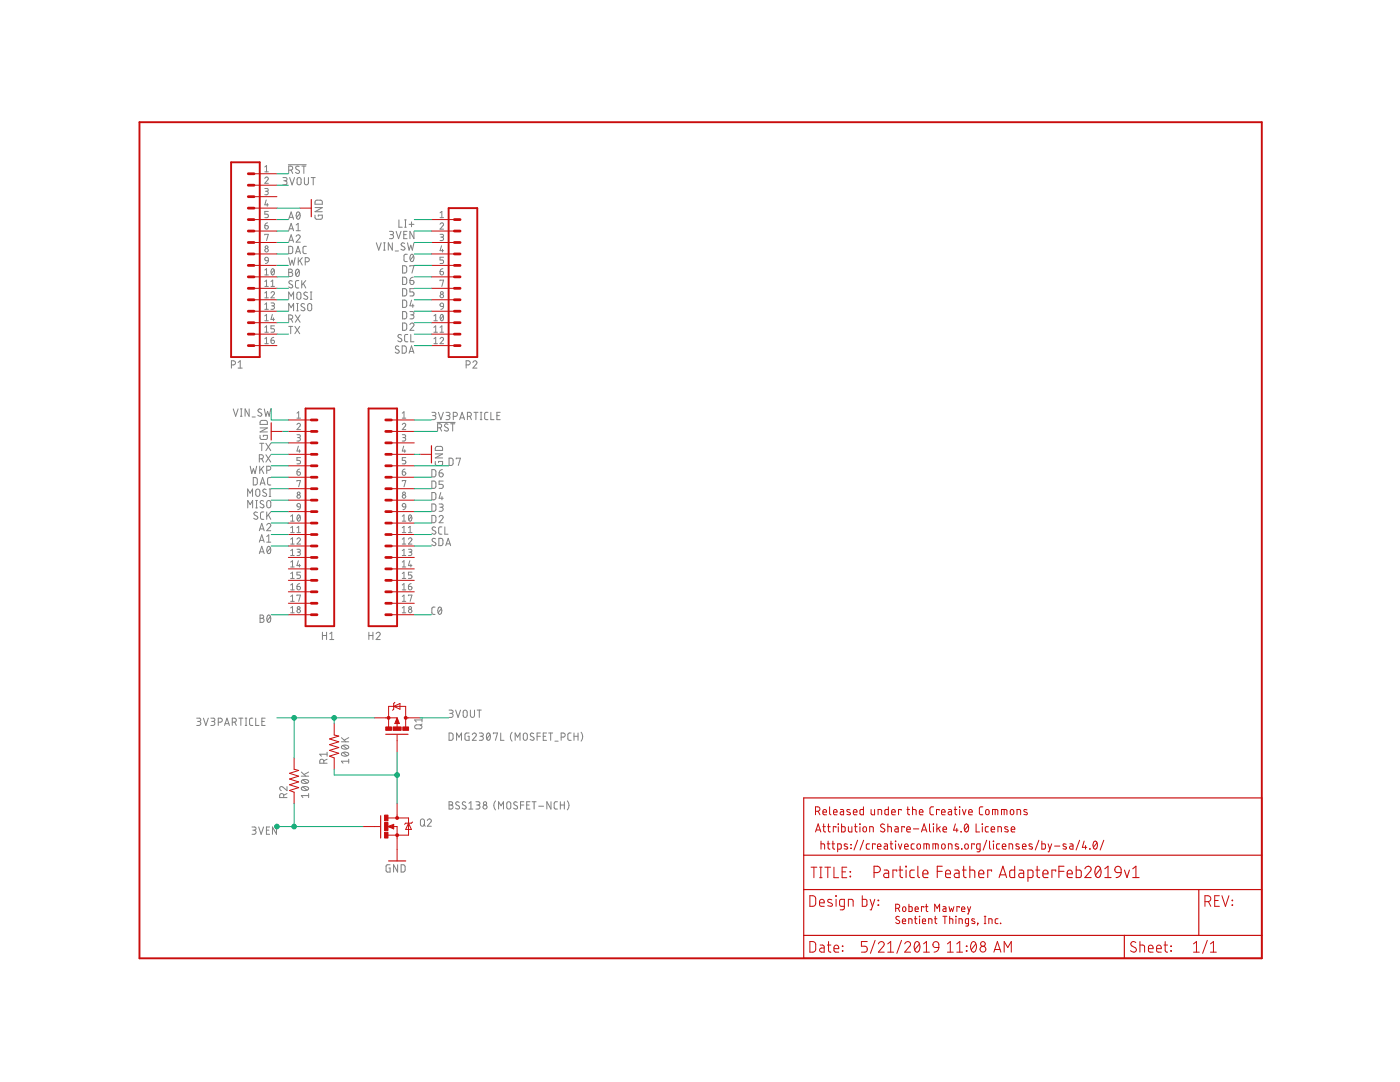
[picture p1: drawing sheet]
<svg xmlns="http://www.w3.org/2000/svg" width="279mm" height="216mm" viewBox="0 0 279 216" stroke-linecap="round" stroke-linejoin="round" font-family="sans-serif">
<g fill="none" stroke="#808080" stroke-width=".2">
<path d="M52.9 35.6a.34 .34 0 0 1 .4-.3 .34 .34 0 0 1 .1 .6l-.5 .7h.7M52.9 37.6h.5l.1 .2-.1 .3-.4 .1M52.9 33.3l.3-.3v1.3M52.9 34.3h.7M53.1 39.9l-.2 1h.7M53.2 38.2l.3 .1v.4l-.6 .2M56.5 35.4l.6 .1 .2 .2-.2 .3-.5 .1M56.9 36.1a.41 .41 0 0 1 .4 .4 .41 .41 0 0 1-.4 .4h-.4M57.6 32.9h3.5M57.6 34h.4a.4 .4 0 0 0 .4-.5 .4 .4 0 0 0-.4-.4h-.4v1.5M57.8 35.4l.5 1.5 .5-1.5M58.1 34l.3 .6"/>
<path d="M59.4 35.5l.3-.1 .3 .1 .1 1a.4 .4 0 0 1-.4 .4 .4 .4 0 0 1-.4-.4zM59.7 33.3a.37 .37 0 0 0-.6-.1 .37 .37 0 0 0 .1 .6l.4 .2a.4 .4 0 0 1 0 .6 .4 .4 0 0 1-.6-.2M60.2 33.1h.8M60.6 33.1v1.5M60.7 35.4v1.1a.4 .4 0 0 0 .5 .4 .4 .4 0 0 0 .4-.4v-1.1M62.1 35.4h.8M62.5 35.4v1.5M52.9 45h.4a.35 .35 0 0 1 .2 .4 .35 .35 0 0 1-.3 .3 .35 .35 0 0 1-.3-.3zM52.9 53.9l.3-.3v1.3M52.9 56.2l.3-.3v1.2M52.9 58.5l.3-.3v1.2M52.9 46.9v-.1h.7l-.4 1.2"/>
<path d="M52.9 54.9h.7M52.9 57.1h.7M52.9 59.4h.7M53 51.4h.4l.2 .6-.7-.1v-.2zM53.3 40.6v.5M53.4 44.5l-.4 .2-.1 .3M53.6 42.2h-.7v.5h.4a.36 .36 0 0 1 .3 .4 .36 .36 0 0 1-.3 .3h-.4M53.6 52l-.3 .5-.3 .1M54.1 58.5a.34 .34 0 0 1 .5-.3 .34 .34 0 0 1 .1 .5l-.6 .7h.7M54.1 57.1h.7M54.1 56.2l.3-.3v1.2M54.3 53.7v-.1a.63 .63 0 0 1 .5 .6 .63 .63 0 0 1-.5 .6l-.2-.6z"/>
<path d="M54.7 53.9l-.6 .7M57.6 49.1l.6 .1 .2 .2v1l-.2 .2h-.6zM57.6 53.7l.7 .1v.3l-.3 .3a.41 .41 0 0 1 .4 .4 .41 .41 0 0 1-.4 .4h-.4zM57.6 59.7v-1.4l.5 .8 .5-.8v1.4M57.6 43.8l.5-1.5 .5 1.5M57.6 46l.5-1.4 .5 1.4M57.6 48.3l.5-1.4 .5 1.4M57.6 51.4l.3 1.5 .4-1 .3 1 .3-1.5M57.6 54.4h.4M57.7 43.4h.8M57.7 45.7h.8M57.7 47.9h.8"/>
<path d="M58.3 56.1a.37 .37 0 0 0-.5-.1 .37 .37 0 0 0-.1 .5l.6 .4a.36 .36 0 0 1 0 .5 .36 .36 0 0 1-.5 0l-.2-.1M59 50.6l.5-1.5 .5 1.5M59.1 47.2a.4 .4 0 0 1 .6-.3 .4 .4 0 0 1 .1 .6l-.7 .8h.8M59.1 44.9l.4-.3v1.4M59.1 46h.8M59.1 50.2h.7M59.1 53.8l.3-.1a.86 .86 0 0 1 0 1.5 .95 .95 0 0 1-.3-1.4zM59.3 42.4l.2-.1a.84 .84 0 0 1 0 1.5 .95 .95 0 0 1-.2-1.4zM59.4 58.4l.2-.1 .3 .1 .1 .9a.4 .4 0 0 1-.4 .4 .4 .4 0 0 1-.4-.4zM59.5 51.4v1.5M59.6 56h-.4l-.2 .3v1l.2 .1 .4 .1M59.7 54l-.7 .8"/>
<path d="M59.8 42.6l-.6 .8M59.8 52l.5 .9M60.2 56v1.5M60.3 51.4l-.8 .9M60.5 56.6l.5 .9M60.9 52.2h.4a.41 .41 0 0 0 .4-.4 .41 .41 0 0 0-.4-.4h-.4v1.5M61 56l-.8 .9M61.1 49.1l-.4 .1-.2 .3v.9l.3 .2h.3M61.3 58.4a.37 .37 0 0 0-.5-.1 .37 .37 0 0 0-.1 .5l.6 .3a.36 .36 0 0 1 0 .6 .36 .36 0 0 1-.6-.1l-.1-.1M61.9 59.7h.4M61.9 58.3h.4M62.1 58.3v1.4"/>
<path d="M62.9 42.9v.6l.2 .2 .9 .1 .3-.3v-.6h-.8v.3M62.9 41.4h1.4l-1.4 .8h1.4M63 40h1.1l.2 .2v.5h-1.4zM75.1 48.5l.5 1.4 .5-1.4M76.6 49.9h.3M76.6 48.5h.3M76.7 48.5v1.4M77.7 46.2h.7l.1 .2-.1 .4h-.5M78.1 46.8a.4 .4 0 0 1 .4 .4 .4 .4 0 0 1-.4 .4h-.4M78.3 48.5v1.4l-.8-1.4v1.4M78.9 50.1h.6M79.1 46.2l.4 1.4 .5-1.4"/>
<path d="M79.6 43.9v1.4h.7M80.3 59.9h.6l.2 .2 .1 .8-.3 .4h-.6zM80.3 57.6h.6l.2 .2 .1 .9-.3 .3-.6 .1zM80.3 55.3h.6l.2 .3 .1 .8-.3 .3-.6 .1zM80.3 53l.6 .1 .2 .2 .1 .8-.3 .4h-.6zM80.6 46.8h.5M80.8 48.6l-.5-.1-.2 .3 .1 .3 .5 .2a.37 .37 0 0 1 0 .6 .37 .37 0 0 1-.5-.1l-.2-.1M80.8 45.3h.3M80.8 43.9h.3M80.9 43.9v1.4M81.2 46.2h-.6v1.4h.6M81.3 50.7l-.5 .1-.2 .3v.9l.2 .2h.5"/>
<path d="M81.3 48.5l.3 1.4 .4-1 .3 1 .3-1.4M81.6 44.8h1M81.8 56h.5a.41 .41 0 0 1 .3 .4 .41 .41 0 0 1-.4 .4 .41 .41 0 0 1-.4-.4zM81.8 53.2v-.2h.8l-.4 1.5M82 50.8l.2-.1a.86 .86 0 0 1 0 1.5 .89 .89 0 0 1-.2-1.4zM82.1 59.9l-.3 1.1h.8M82.1 44.3v1M82.5 55.3l-.4 .1-.3 .6M82.5 51.1l-.6 .8M82.6 57.6h-.8v.7h.5a.41 .41 0 0 1 .3 .4 .41 .41 0 0 1-.3 .4h-.5M82.6 46.2v1.4l-.8-1.4v1.4M87.8 44.7a.34 .34 0 0 1 .5-.2 .34 .34 0 0 1 .1 .5l-.6 .7h.7"/>
<path d="M87.8 46.8h.6l.1 .2-.1 .3h-.4M87.8 54.2h.4a.36 .36 0 0 1 .3 .4 .36 .36 0 0 1-.4 .3 .36 .36 0 0 1-.3-.4zM87.8 43.4h.7M87.8 42.5l.4-.3v1.2M87.8 56v-.1h.7l-.3 1.2M88.1 49l-.3 1h.7M88.2 47.3l.3 .1v.5l-.7 .1M88.3 49.7v.6M88.4 53.6l-.5 .2-.1 .4M88.5 51.3h-.7v.6h.4a.36 .36 0 0 1 .3 .3 .36 .36 0 0 1-.3 .4h-.4M46.2 72.8h.4a.41 .41 0 0 0 .4-.4 .41 .41 0 0 0-.4-.4h-.4v1.4M47.5 72.3l.4-.3v1.4"/>
<path d="M47.5 73.4h.8M52.9 60.7l.3-.2v1.2M52.9 63l.3-.3v1.3M52.9 65.3l.3-.3v1.3M52.9 67.6l.3-.3v1.3M52.9 61.7h.7M52.9 64h.7M52.9 66.3h.7M52.9 68.6h.7M54.1 60.5h.4l.3 .2-.2 .3h-.4M54.1 67.9h.4a.35 .35 0 0 1 .3 .4 .35 .35 0 0 1-.4 .3 .35 .35 0 0 1-.3-.4zM54.4 62.7l-.3 1h.7"/>
<path d="M54.4 61l.3 .2 .1 .2-.2 .3h-.5M54.6 63.4v.6M54.6 67.3l-.4 .2-.1 .4M54.8 65h-.7v.6h.4a.36 .36 0 0 1 .3 .3 .36 .36 0 0 1-.3 .4h-.4M57.6 63.7h.4a.41 .41 0 0 0 .4-.4 .41 .41 0 0 0-.4-.5h-.4v1.5M57.6 62v-1.4l.5 .8 .5-.8v1.4M57.6 65.1h.8M58 65.1v1.5M58.1 63.7l.3 .6M58.8 65.1l1 1.5M58.9 62.8l1 1.5M59.2 62h.3"/>
<path d="M59.2 60.6h.3M59.4 60.6v1.4M59.8 65.1l-1 1.5M59.9 62.8l-1 1.5M60.8 60.7a.37 .37 0 0 0-.5-.1 .37 .37 0 0 0-.1 .5l.6 .4a.4 .4 0 0 1-.2 .6 .4 .4 0 0 1-.6-.3M61.5 60.7l.3-.1 .3 .1 .1 .9a.4 .4 0 0 1-.4 .4 .4 .4 0 0 1-.4-.4zM79.6 69.2a.37 .37 0 0 0-.6-.1 .37 .37 0 0 0 .1 .5l.4 .3a.4 .4 0 0 1 0 .6 .4 .4 0 0 1-.6-.2M80.1 66.9a.37 .37 0 0 0-.5-.1 .37 .37 0 0 0 0 .6l.4 .2a.39 .39 0 0 1 0 .6 .39 .39 0 0 1-.6-.2M80.3 69h.5l.2 .3 .1 .8-.3 .3-.5 .1zM80.3 64.5h.6l.2 .2 .1 .8-.3 .4h-.6zM80.3 62.2h.6l.2 .2 .1 .8-.3 .4h-.6zM81.4 66.7l-.5 .1-.1 .3v.9l.1 .2h.5"/>
<path d="M81.6 70.5l.5-1.5 .5 1.5M81.8 70.1h.7M81.8 64.8a.4 .4 0 0 1 .6-.3 .4 .4 0 0 1 .1 .6l-.7 .8h.8M81.8 62.2h.6l.2 .2-.2 .4h-.4M82 66.7v1.5h.6M82.2 62.8a.4 .4 0 0 1 .4 .4 .4 .4 0 0 1-.4 .4h-.4M82.4 60.7v.6M86.6 64h.7M86.6 66.3h.7M86.6 68.6h.7M86.6 63l.4-.3v1.3M86.6 65.3l.4-.3v1.3"/>
<path d="M86.6 67.6l.4-.3v1.3M87.8 67.6a.34 .34 0 0 1 .5-.3 .34 .34 0 0 1 .1 .6l-.6 .7h.7M87.8 66.3h.7M87.8 65.3l.4-.3v1.3M88 60.5h.4l.1 .7-.6-.1-.1-.3zM88 62.8h.1a.65 .65 0 0 1 .4 .6 .65 .65 0 0 1-.4 .6l-.3-.6zM88.5 63l-.6 .7M88.5 61.2l-.1 .3-.4 .2M93 72.8h.5a.41 .41 0 0 0 .4-.4 .41 .41 0 0 0-.4-.4h-.5v1.4M94.4 72.3a.39 .39 0 0 1 .5-.3 .39 .39 0 0 1 .2 .6l-.7 .8h.8M46.5 81.6l.5 1.5 .5-1.5M48 83.1h.3"/>
<path d="M48 81.6h.3M48.2 81.6v1.5M49.4 99.1v-1.5l.5 .8 .5-.8v1.5M49.7 81.6v1.5l-.8-1.5v1.5M49.9 93l.3 1.5 .4-1 .3 1 .3-1.5M50.3 83.2h.6M50.5 95.3h.6l.2 .2v1l-.2 .2-.6 .1zM51 99.9h.4M51.2 97.7l.3-.1 .2 .1 .2 .9a.41 .41 0 0 1-.5 .5 .41 .41 0 0 1-.4-.5zM51.2 99.9v1.4M51.8 91.5h.4a.4 .4 0 0 0 .4-.4 .4 .4 0 0 0-.4-.4h-.4v1.5M51.8 93v1.5"/>
<path d="M51.8 88.5h.9M51.9 86.9v.6l.2 .2h.9l.3-.2 .1-.6h-.8v.2M51.9 85.4h1.5l-1.5 .8h1.5M51.9 96.8l.5-1.5 .5 1.5M52 84l1.1-.1 .2 .2 .1 .6h-1.5zM52 96.4h.8M52.2 93.6l.4 .9M52.2 81.7a.37 .37 0 0 0-.5-.1 .37 .37 0 0 0-.1 .5l.5 .3a.34 .34 0 0 1 .1 .5 .34 .34 0 0 1-.4 .1l-.4-.2M52.2 88.5v1.4M52.2 91.5l.4 .7M52.6 100a.37 .37 0 0 0-.5-.1 .37 .37 0 0 0-.1 .5l.5 .3a.34 .34 0 0 1 .1 .5 .34 .34 0 0 1-.4 .1l-.3-.2M52.6 93l-.8 .9"/>
<path d="M52.7 81.6l.4 1.5 .3-1 .3 1 .3-1.5M53.1 88.5l.9 1.4M53.1 90.7l.9 1.5M53.1 97.7a.37 .37 0 0 0-.5-.1 .37 .37 0 0 0-.1 .5l.7 .5a.41 .41 0 0 1-.3 .5 .41 .41 0 0 1-.5-.3M53.2 93.8h.4a.4 .4 0 0 0 .4-.4 .4 .4 0 0 0-.4-.4h-.4v1.5M53.4 100l.2-.1 .3 .1 .1 .9a.4 .4 0 0 1-.4 .4 .4 .4 0 0 1-.4-.4zM53.7 99.1h.3M53.7 97.6h.3M53.9 97.6v1.5M54 95.3h-.4l-.2 .3v1l.2 .1 .4 .1M54 88.5l-.9 1.4M54 90.7l-.9 1.5"/>
<path d="M59.3 84.7a.35 .35 0 0 1 .5-.2 .35 .35 0 0 1 .1 .5l-.6 .7h.7M59.3 86.7l.5 .1 .1 .2v.2l-.5 .1M59.3 94.1h.4a.35 .35 0 0 1 .3 .4 .35 .35 0 0 1-.4 .3 .35 .35 0 0 1-.3-.3zM59.3 96v-.1h.7l-.4 1.2M59.3 82.4l.3-.2v1.2M59.3 83.4h.7M59.5 89l-.2 1h.7M59.6 87.3l.3 .1v.3l-.1 .3h-.5M59.8 89.7v.6M59.8 93.6l-.3 .1-.2 .4M60 91.3h-.7v.6h.4a.35 .35 0 0 1 .3 .3 .35 .35 0 0 1-.3 .4h-.4M80.3 84.7a.35 .35 0 0 1 .5-.2 .35 .35 0 0 1 .1 .5l-.6 .7h.7"/>
<path d="M80.3 86.7l.5 .1 .2 .2-.1 .2-.5 .1M80.3 94.1h.4a.35 .35 0 0 1 .3 .4 .35 .35 0 0 1-.4 .3 .35 .35 0 0 1-.3-.3zM80.3 96v-.1h.7l-.4 1.2M80.3 83.4h.7M80.3 82.4l.3-.2v1.2M80.6 89l-.3 1h.7M80.6 87.3l.3 .1 .1 .3-.2 .3h-.5M80.8 89.7v.6M80.8 93.6l-.3 .1-.2 .4M81 91.3h-.7v.6h.4a.35 .35 0 0 1 .3 .3 .35 .35 0 0 1-.3 .4h-.4M86.2 98.3h.5l.3 .2v1l-.3 .2h-.5zM86.2 96h.5l.3 .2v1l-.3 .2-.5 .1z"/>
<path d="M86.2 93.7h.5l.3 .3v.9l-.3 .2-.5 .1zM86.2 82.3h.5l.3 .2-.2 .4h-.5M86.6 82.9a.4 .4 0 0 1 .4 .4 .4 .4 0 0 1-.4 .4h-.4M86.9 92.1v.6l.2 .2h.9l.3-.2v-.6h-.8v.2M86.9 90.6h1.4l-1.4 .8h1.4M87 89.2l1.1-.1 .2 .2v.6h-1.4zM87.2 84.3h3.6M87.3 85.4h.4a.4 .4 0 0 0 .4-.4 .4 .4 0 0 0-.4-.4h-.4v1.4M87.5 82.3l.5 1.4 .5-1.4M87.6 94.4h.5a.41 .41 0 0 1 .3 .4 .41 .41 0 0 1-.4 .4 .41 .41 0 0 1-.4-.4zM87.8 85.4l.3 .6M88 98.3l-.4 1.1h.9"/>
<path d="M88.2 99.1v.6M88.3 93.7l-.5 .3-.2 .4M88.5 96h-.9v.6h.5a.41 .41 0 0 1 .4 .4 .41 .41 0 0 1-.4 .5h-.5M89 82.3h.5l.3 .2-.2 .4h-.4M89.4 84.7l-.2-.1a.34 .34 0 0 0-.4 .1 .34 .34 0 0 0 .1 .5l.4 .2a.34 .34 0 0 1 .2 .5 .34 .34 0 0 1-.5 .1l-.3-.2M89.4 82.9a.4 .4 0 0 1 .4 .4 .4 .4 0 0 1-.4 .4h-.4M89.6 91.4h.6l.2 .3v.9l-.2 .3h-.6zM89.9 84.6h.9M90.3 84.6v1.4M90.5 83.1h.4a.4 .4 0 0 0 .4-.4 .4 .4 0 0 0-.4-.4h-.4v1.4M91.1 91.6v-.2h.8l-.4 1.5M91.7 83.7l.5-1.4 .5 1.4"/>
<path d="M91.8 83.4h.8M93.3 83.1h.4a.4 .4 0 0 0 .4-.4 .4 .4 0 0 0-.4-.4h-.4v1.4M93.8 83.1l.3 .6M94.6 82.3h.8M95 82.3v1.4M95.8 83.7h.4M95.8 82.3h.4M96 82.3v1.4M97.4 82.3h-.5l-.2 .3 .1 .9 .1 .2h.5M98 82.3v1.4h.6M99.2 82.9h.5M99.8 82.3h-.6v1.4h.6"/>
<path d="M49.4 101.3v-1.4l.5 .8 .5-.8v1.4M51 101.3h.4M51.4 102.3a.37 .37 0 0 0-.5-.1 .37 .37 0 0 0-.1 .5l.5 .3a.37 .37 0 0 1 0 .6 .37 .37 0 0 1-.5-.1l-.2-.1M51.8 110.5l.4-1.5 .5 1.5M51.8 108.2l.4-1.5 .5 1.5M51.8 105.9l.4-1.5 .5 1.5M51.9 110.1h.7M51.9 107.8h.7M51.9 105.5h.7M52.6 102.2h-.4l-.2 .3v.9l.2 .2h.4M53.2 104.8a.4 .4 0 0 1 .6-.3 .4 .4 0 0 1 .1 .6l-.7 .8h.8M53.2 102.2v1.4"/>
<path d="M53.2 107.1l.4-.4v1.5M53.2 108.2h.8M53.4 109.1l.2-.1a.86 .86 0 0 1 0 1.5 .92 .92 0 0 1-.2-1.4zM53.6 102.7l.4 .9M54 109.3l-.7 .9M54 102.2l-.8 .9M58 103l.4-.3v1.3M58 105.3l.4-.3v1.3M58 107.6l.4-.3v1.3M58 109.9l.4-.3v1.2M58 112.2l.4-.3v1.2M58 114.4l.4-.2v1.2"/>
<path d="M58 116.7l.4-.2v1.2M58 119l.4-.3v1.3M58 104h.7M58 106.3h.7M58 108.6h.7M58 110.8h.7M58 113.1h.7M58 115.4h.7M58 117.7h.7M58 120h.7M59.3 107.6a.34 .34 0 0 1 .4-.3 .34 .34 0 0 1 .2 .6l-.6 .7h.7M59.3 109.6h.5l.1 .2-.1 .3-.4 .1"/>
<path d="M59.3 117h.4a.35 .35 0 0 1 .3 .4 .35 .35 0 0 1-.4 .3 .35 .35 0 0 1-.3-.3zM59.3 118.9v-.2h.7l-.4 1.3M59.3 106.3h.7M59.3 105.3l.3-.3v1.3M59.4 100.5h.3l.2 .1 .1 .6-.7-.1zM59.4 102.8l.2-.1a.67 .67 0 0 1 .4 .7 .67 .67 0 0 1-.5 .6l-.2-.6zM59.5 111.9l-.2 1h.7M59.6 110.2l.3 .1v.4l-.6 .1M59.8 112.6v.5M59.8 116.5l-.3 .1-.2 .4M59.9 103l-.6 .7M60 101.2l-.3 .4-.3 .1"/>
<path d="M60 114.2h-.7v.5h.4a.35 .35 0 0 1 .3 .4 .35 .35 0 0 1-.3 .3h-.4M80.3 104h.7M80.3 106.3h.7M80.3 108.6h.7M80.3 110.8h.7M80.3 113.1h.7M80.3 115.4h.7M80.3 117.7h.7M80.3 120h.7M80.3 103l.3-.3v1.3M80.3 105.3l.3-.3v1.3M80.3 107.6l.3-.3v1.3"/>
<path d="M80.3 109.9l.3-.3v1.2M80.3 112.2l.3-.3v1.2M80.3 114.4l.3-.2v1.2M80.3 116.7l.3-.2v1.2M80.3 119l.3-.3v1.3M80.3 100.6l.2-.1h.3l.2 .7-.7-.1zM81 101.2l-.2 .4-.4 .1M81.5 107.6a.34 .34 0 0 1 .5-.3 .34 .34 0 0 1 .1 .6l-.6 .7h.7M81.5 109.6h.5l.2 .2-.2 .3-.4 .1M81.5 117h.4a.35 .35 0 0 1 .3 .4 .35 .35 0 0 1-.4 .3 .35 .35 0 0 1-.3-.3zM81.5 106.3h.7M81.5 118.9v-.2h.7l-.3 1.3"/>
<path d="M81.5 105.3l.4-.3v1.3M81.7 102.8l.2-.1a.67 .67 0 0 1 .3 .7 .67 .67 0 0 1-.5 .6l-.2-.6zM81.8 111.9l-.3 1h.7M81.9 110.2l.2 .1v.4l-.6 .1M82 112.6v.5M82.1 116.5l-.4 .1-.2 .4M82.1 103l-.5 .7M82.2 114.2h-.7v.5h.4a.36 .36 0 0 1 .3 .4 .36 .36 0 0 1-.3 .3h-.4M86.2 102.8l.5 .1 .3 .2v1l-.3 .2h-.5zM86.2 100.6h.5l.3 .2v1l-.3 .2h-.5zM86.9 107.5a.37 .37 0 0 0-.6 0 .37 .37 0 0 0 .1 .5l.4 .3a.34 .34 0 0 1 .1 .4 .34 .34 0 0 1-.4 .2l-.3-.2M86.9 105.3a.37 .37 0 0 0-.5-.1 .37 .37 0 0 0 0 .5l.4 .3a.34 .34 0 0 1 .1 .4 .34 .34 0 0 1-.4 .2l-.3-.2"/>
<path d="M87.6 107.4h.6l.2 .3v.9l-.2 .2-.6 .1zM87.6 103.2a.41 .41 0 0 1 .6-.3 .41 .41 0 0 1 .1 .6l-.7 .8h.9M87.6 100.6h.7l.1 .2-.1 .4h-.5M88.1 101.2a.4 .4 0 0 1 .4 .4 .4 .4 0 0 1-.4 .4h-.5M88.2 105.1l-.5 .1-.2 .3 .1 .9 .1 .2h.5M88.8 105.1v1.5h.6M89 108.9l.5-1.5 .4 1.5M89.1 108.5h.7M51.9 122.7l.7 .2v.2l-.3 .3a.4 .4 0 0 1 .4 .4 .4 .4 0 0 1-.4 .4h-.4zM51.9 123.4h.4M53.4 122.8l.2-.1a.86 .86 0 0 1 0 1.5 .93 .93 0 0 1-.2-1.4zM54 123l-.7 .9"/>
<path d="M58 121.3l.4-.3v1.3M58 122.3h.7M64.3 126.2v1.4M64.3 126.8h.9M65.2 126.2v1.4M65.8 126.5l.4-.3v1.4M65.8 127.6h.8M73.6 126.8h.8M73.6 126.2v1.4M74.4 126.2v1.4M75.1 126.5a.41 .41 0 0 1 .5-.3 .41 .41 0 0 1 .2 .6l-.7 .8h.8M80.3 122.3h.7"/>
<path d="M80.3 121.3l.3-.3v1.3M86.8 121.1l-.4 .1-.2 .3v.9l.2 .2h.4M87.5 121.2l.3-.1a.84 .84 0 0 1 0 1.5 .95 .95 0 0 1-.3-1.4zM88.1 121.5l-.7 .8M39.3 143.3h.6l.2 .3-.2 .3-.5 .1M39.7 144a.4 .4 0 0 1 .4 .4 .4 .4 0 0 1-.4 .4h-.4M40.6 143.3l.5 1.5 .5-1.5M42.1 143.3h.6l.2 .3-.2 .3-.5 .1M42.5 144a.4 .4 0 0 1 .4 .4 .4 .4 0 0 1-.4 .4h-.4M43.6 144.1h.4a.4 .4 0 0 0 .4-.4 .4 .4 0 0 0-.4-.4h-.4v1.5M44.8 144.8l.5-1.5 .5 1.5M44.9 144.4h.8"/>
<path d="M46.4 144.1h.4a.4 .4 0 0 0 .4-.4 .4 .4 0 0 0-.4-.4h-.4v1.5M46.8 144.1l.4 .7M47.7 143.3h.8M48.1 143.3v1.5M48.9 144.8h.4M48.9 143.3h.4M49.1 143.3v1.5M50.5 143.3h-.5l-.2 .3v.9l.2 .2 .5 .1M51 143.3v1.5h.7M52.3 144h.4M52.9 143.3h-.6v1.5h.6M56.6 159.2v-.5a.4 .4 0 0 0-.4-.4 .4 .4 0 0 0-.4 .4v.5h1.5"/>
<path d="M57.3 157v.8l-.8-.7a.4 .4 0 0 0-.7 .1 .4 .4 0 0 0 .3 .6M57.3 158.3l-.7 .4M60.1 154.9h1.5M60.1 154.1l.9 .8M60.2 157.1a.93 .93 0 0 1 1.4 .3 .86 .86 0 0 1-1.5 0zM60.2 155.7a.91 .91 0 0 1 1.4 .2 .86 .86 0 0 1-1.5 0zM60.5 157l.8 .7M60.5 155.6l.8 .7M61.6 158.7h-1.5l.4 .5M61.6 158.3v.9M61.6 154.1l-.9 .4M64.6 152.3v-.4a.4 .4 0 0 0-.4-.4 .4 .4 0 0 0-.4 .4v.4h1.5"/>
<path d="M65.3 151.5l-.7 .3M65.3 150.5h-1.5l.3 .4M65.3 150.1v.8M68.1 148h1.5M68.1 147.2l.9 .8M68.2 150.3a.93 .93 0 0 1 1.4 .2 .86 .86 0 0 1-1.5 0zM68.2 148.9a.91 .91 0 0 1 1.4 .2 .86 .86 0 0 1-1.5 0zM68.5 150.2l.8 .6M68.5 148.8l.8 .6M69.6 151.9h-1.5l.4 .4M69.6 151.5v.8M69.6 147.2l-.9 .5"/>
<path d="M82.9 144.8l.9-.2a.4 .4 0 0 1 .4 .4 .4 .4 0 0 1-.4 .4l-.9-.1-.1-.3zM84.2 144.5l-.3 .3M84.2 143.7h-1.4l.3 .4M84.2 143.3v.8M89.6 146.3h.6l.2 .2v1l-.2 .2h-.6zM89.6 160l.7 .1v.3l-.3 .2a.4 .4 0 0 1 .4 .4 .4 .4 0 0 1-.4 .4h-.4zM89.6 141.7h.5l.3 .2-.2 .4h-.4M90 142.3a.4 .4 0 0 1 .4 .4 .4 .4 0 0 1-.4 .5h-.4M90.9 141.7l.5 1.5 .5-1.5M91.1 147.7v-1.4l.5 .8 .5-.8v1.4M92.5 141.8l.3-.1 .3 .1 .1 .9a.4 .4 0 0 1-.4 .5 .4 .4 0 0 1-.4-.5zM93.6 146.3h-.6l-.2 .2v.9l.2 .3h.6v-.8h-.2"/>
<path d="M93.9 141.7v1a.41 .41 0 0 0 .4 .5 .41 .41 0 0 0 .4-.5v-1M94.3 146.6a.4 .4 0 0 1 .5-.3 .4 .4 0 0 1 .2 .6l-.7 .8h.8M95 160h.6l.2 .2-.2 .4h-.5M95.2 141.7h.9M95.7 146.3h.6l.2 .2-.2 .4h-.5M95.7 141.7v1.5M96.1 146.9a.4 .4 0 0 1 .4 .4 .4 .4 0 0 1-.4 .4h-.4M97.3 146.4l.2-.1a.86 .86 0 0 1 0 1.4 .88 .88 0 0 1-.2-1.3zM97.8 146.6l-.6 .8M98.5 146.4v-.1h.8l-.4 1.4M98.9 159.8a1.36 1.36 0 0 0 0 1.8M99.9 146.3v1.4h.7"/>
<path d="M102.2 146.1a1.34 1.34 0 0 0 0 1.8M102.8 147.7v-1.4l.5 .8 .5-.8v1.4M104.5 146.4l.3-.1 .3 .1 .1 .9a.4 .4 0 0 1-.4 .4 .4 .4 0 0 1-.4-.4zM104.5 160h-.6v1.4M105.8 160h-.7v1.4h.7M106.2 160h.8M106.5 146.4a.37 .37 0 0 0-.5-.1 .37 .37 0 0 0-.1 .5l.5 .3a.34 .34 0 0 1 .1 .5 .34 .34 0 0 1-.4 .1l-.3-.2M106.6 160v1.4M107.2 146.9h.6M107.8 146.3h-.6v1.4M108.4 146.9h.5M109.1 146.3h-.7v1.4h.7"/>
<path d="M109.5 146.3h.8M109.9 146.3v1.4M110 160v1.4l-.9-1.4v1.4M110.7 147.9h.7M111.3 160h-.5l-.2 .3v.9l.2 .2h.5M111.8 160v1.4M112 147.1h.4a.41 .41 0 0 0 .4-.4 .41 .41 0 0 0-.4-.4h-.4v1.4M112.6 160v1.4M113.2 159.8a1.36 1.36 0 0 1 0 1.8M114 146.3h-.5l-.2 .3v.9l.2 .2h.5M114.6 146.9h.8M114.6 146.3v1.4"/>
<path d="M115.4 146.3v1.4M116 146.1l.3 .9-.3 .9M50.3 165h.6l.2 .2-.2 .4-.4 .1M50.7 165.7a.41 .41 0 0 1 .4 .4 .41 .41 0 0 1-.4 .4h-.4M51.6 165l.5 1.5 .5-1.5M53.2 165.7h.5M53.8 165h-.6v1.5h.6M55.2 165v1.5l-.8-1.5v1.5M77.9 172.6h-.7l-.1 .1-.1 1 .2 .3h.7v-.8h-.3M79.4 172.6v1.4l-.9-1.4v1.4M80.1 172.6h.5l.2 .2 .1 .8-.3 .4h-.5zM84 163.5l.5-.1 .2 .3v.8a.4 .4 0 0 1-.4 .4 .4 .4 0 0 1-.4-.4z"/>
<path d="M84.5 164.5l.4 .4M85.3 163.7a.4 .4 0 0 1 .6-.3 .4 .4 0 0 1 .1 .7l-.7 .8h.8M89.6 160.6h.4M91.6 160.1l-.1-.1a.34 .34 0 0 0-.5 .1 .34 .34 0 0 0 .1 .5l.4 .2a.34 .34 0 0 1 .2 .5 .34 .34 0 0 1-.5 .1l-.3-.2M92.9 160.1l-.1-.1a.34 .34 0 0 0-.5 .1 .34 .34 0 0 0 .1 .5l.5 .2a.34 .34 0 0 1 .1 .5 .34 .34 0 0 1-.5 .1l-.3-.2M93.6 161.4h.8M93.6 160.3l.4-.3v1.4M95.4 160.6a.4 .4 0 0 1 .4 .4 .4 .4 0 0 1-.4 .4h-.4M99.5 161.4v-1.4l.5 .8 .5-.8v1.4M101.2 160.1l.5-.1 .2 .2v.8a.4 .4 0 0 1-.4 .4 .4 .4 0 0 1-.4-.4zM103.2 160.1l-.2-.1a.34 .34 0 0 0-.4 .1 .34 .34 0 0 0 .1 .5l.4 .2a.35 .35 0 0 1 .1 .5 .35 .35 0 0 1-.4 .1l-.3-.2M103.9 160.6h.6"/>
<path d="M105.1 160.6h.5M107.5 160.9h1M111.8 160.6h.8"/>
<circle cx="53.2" cy="49.9" r=".35"/>
<circle cx="53.2" cy="49.3" r=".28"/>
<circle cx="88.2" cy="59.1" r=".35"/>
<circle cx="88.2" cy="58.5" r=".28"/>
<circle cx="59.6" cy="98.4" r=".28"/>
<circle cx="59.6" cy="99.1" r=".35"/>
<circle cx="80.6" cy="98.4" r=".28"/>
<circle cx="80.6" cy="99.1" r=".35"/>
<circle cx="59.6" cy="121.3" r=".28"/>
<circle cx="59.6" cy="121.9" r=".35"/>
<circle cx="81.9" cy="121.3" r=".28"/>
<circle cx="81.9" cy="121.9" r=".35"/>
<circle cx="96.8" cy="161" r=".4"/>
<circle cx="96.8" cy="160.3" r=".32"/>
</g>
<g fill="none" stroke="#c90d0c" stroke-width=".2">
<path d="M50.7 34.7h4.6M50.7 37h4.6M50.7 39.2h4.6M50.7 41.5h4.6M50.7 43.8h4.6M50.7 46.1h4.6M50.7 48.4h4.6M50.7 50.7h4.6M50.7 53h4.6M50.7 55.2h4.6M50.7 57.5h4.6M50.7 59.8h4.6"/>
<path d="M59.8 41.5h2.3M86.1 43.8h4.6M86.1 46.1h4.6M86.1 48.4h4.6M86.1 50.7h4.6M86.1 53h4.6M86.1 55.2h4.6M86.1 57.5h4.6M86.1 59.8h4.6M50.7 62.1h4.6M50.7 64.4h4.6M50.7 66.7h4.6"/>
<path d="M50.7 69h4.6M86.1 62.1h4.6M86.1 64.4h4.6M86.1 66.7h4.6M86.1 69h4.6M54.1 86.1h2.3M57.6 86.1h4.5M57.6 88.4h4.5M57.6 90.7h4.5M57.6 92.9h4.5M57.6 95.2h4.5M57.6 97.5h4.5"/>
<path d="M57.6 99.8h4.5M57.6 83.8h4.5M78.1 86.1h4.6M78.1 88.4h4.6M78.1 90.7h4.6M78.1 92.9h4.6M78.1 95.2h4.6M78.1 97.5h4.6M78.1 99.8h4.6M78.1 83.8h4.6M83.8 90.7h2.3M57.6 102.1h4.5"/>
<path d="M57.6 104.4h4.5M57.6 106.7h4.5M57.6 108.9h4.5M57.6 111.2h4.5M57.6 113.5h4.5M57.6 115.8h4.5M57.6 118.1h4.5M78.1 102.1h4.6M78.1 104.4h4.6M78.1 106.7h4.6M78.1 108.9h4.6M78.1 111.2h4.6"/>
<path d="M78.1 113.5h4.6M78.1 115.8h4.6M78.1 118.1h4.6M57.6 120.4h4.5M57.6 122.7h4.5M78.1 120.4h4.6M78.1 122.7h4.6M58.7 151.2v2.3l.9 .2-1.8 .6 1.8 .6-1.8 .5 1.8 .6-1.8 .6 1.8 .6-1.8 .5 .9 .4v2.3M66.7 144.4v2.3l.9 .2-1.8 .5 1.8 .6-1.8 .6 1.8 .6-1.8 .5 1.8 .6-1.8 .6 .9 .3v2.3M74.7 143.2h4.5M78.6 140.9l1.2-.5v1.1zM78.8 140.1l-.2 .3v1.1l-.3 .2"/>
<path d="M79.2 143.2l.5 1.2h-.9zM79.2 144.3v.8M79.2 146.7v3.4M81 145v-4.1h-3.4v4.2M81 143.2h2.8M72.4 164.9h3.4M77.4 164.9l1.2-.4v.9zM77.4 163.2h4.1v3.4h-4.1M78.5 164.9h.7v6.9M79.2 160.4v2.8M81.5 164.3l.6 1.2h-1.1zM82.3 164l-.2 .3h-1.1l-.2 .2"/>
<path d="M161.6 178.7a1.02 1.02 0 0 1 1.1 .3l.1 .3-.1 1.3a1.02 1.02 0 0 1-1.1 .2zM161.9 173h1.1M162.4 173v2.1M162.8 161.9h.4a.44 .44 0 0 0 .4-.5 .44 .44 0 0 0-.4-.4h-.4v1.6M162.8 166l.5-1.6 .5 1.6M162.9 165.6h.8M163.3 161.9l.3 .7M163.6 173h.5M163.6 175.1h.5M163.8 173v2.1M163.9 168.4l.6 .1 .1 .9M163.9 167.8v1.6"/>
<path d="M164.2 165h.5M164.2 162.1h.8a.38 .38 0 0 0-.3-.6 .38 .38 0 0 0-.5 .4l.1 .6 .7 .1M164.4 164.4v1.4l.3 .2M164.6 173h1.2M165.1 168.4h.5M165.2 165h.5M165.2 173v2.1M165.3 167.8v1.5l.3 .1M165.3 164.4l.1 1.4 .3 .2M165.6 161v1.3l.2 .3M166 179.6l-.6-.1-.2 .3 .9 .5v.4a.7 .7 0 0 1-.9 0M166.1 168.4h.5"/>
<path d="M166.2 167.8v1.5l.4 .1M166.3 162.1h.7a.37 .37 0 0 0-.2-.6 .37 .37 0 0 0-.5 .4l.1 .6 .6 .1M166.4 173v2.1h1M166.8 178.7l.1 .2zM166.8 165.1v-.1h-.5v1M166.9 179.5v1.3M167.2 169.4h.5l.2-.1v-.7l-.2-.2h-.5v1.6M167.3 164.4v.1zM167.3 165v1M167.7 161.5h.5l.2 .3v.8h-.6l-.1-.3v-.2l.7-.1M168 164.4v1.6h.5l.2-.3v-.6l-.7-.1M168.1 174h.7"/>
<path d="M169 173h-.9v2.1h.9M169.1 168.5l-.5-.1-.1 .2 .6 .4 .1 .3-.2 .1h-.5M169.3 165v.8l.3 .2h.4v-1M169.6 161.6l-.5-.1-.1 .3 .7 .4v.3l-.2 .1-.5-.1M169.7 173.9l.1 .1zM169.7 174.8l.1 .2zM169.8 168.5l.1 .1zM169.8 169.2l.1 .1zM170.3 162.1h.7a.38 .38 0 0 0-.2-.6 .38 .38 0 0 0-.5 .4l.1 .6 .6 .1M170.5 165h.6M170.7 164.4v1.4l.4 .2M171.2 167.7l-.8 1.9"/>
<path d="M171.6 164.4l.1 .1zM171.6 165v1M172.1 178.7v2.1h.7l.2-.2v-.9l-.2-.2h-.7M172.3 161v1.6h-.5l-.2-.3v-.6l.2-.2h.5M172.3 165.1l.3-.1 .2 .1 .1 .6a.36 .36 0 0 1-.3 .3 .36 .36 0 0 1-.4-.3zM172.4 167.7l-.8 1.9M173.5 168.4h-.4l-.2 .2 .1 .8h.5M173.6 166v-1l.6 .1 .1 .9M173.7 179.5l.4 1.3M173.8 161.5v.8l.3 .3h.4v-1.1M174.6 179.5l-.7 2h-.2M174.6 168.6v-.2h-.5v1"/>
<path d="M175.1 168.9h.7a.37 .37 0 0 0-.2-.5 .37 .37 0 0 0-.5 .3l.1 .7h.6M175.2 162.6v-1.1l.7 .1 .1 1M175.2 179.6l.2 .1zM176.5 168.4h.5l.1 .2v.8h-.5l-.2-.2 .1-.3 .6-.1M176.5 164.5l-.2-.1a.38 .38 0 0 0-.5 .2 .38 .38 0 0 0 .1 .5l.5 .3a.39 .39 0 0 1 .1 .6 .39 .39 0 0 1-.6-.1l-.2-.1M177.2 165l.7 .1v.9M177.2 164.4v1.6M177.3 161v1.6h-.5l-.2-.3 .1-.7 .6-.1M177.7 168.4h.5M177.8 167.8v1.5l.4 .1M177.9 162.1h.8a.38 .38 0 0 0-.3-.6 .38 .38 0 0 0-.5 .4l.1 .6 .7 .1M178.6 165l.6 .1 .1 .9-.7-.1v-.4l.7-.1"/>
<path d="M178.7 167.8l.1 .1zM178.7 168.4v1M179.3 168.4l.3 1 .4-1M179.9 161.7v-.2h-.6v1.1M180.5 165.1v-.1h-.5v1M180.5 168.9h.8a.38 .38 0 0 0-.3-.5 .38 .38 0 0 0-.5 .3l.1 .7h.7M181 165.5h.7a.38 .38 0 0 0-.3-.5 .38 .38 0 0 0-.4 .3v.6l.7 .1M181 161.5h.5M181.2 161v1.3l.3 .3M182.1 161.5l.7 .1v1M182.1 161v1.6M182.3 165.4h1.1"/>
<path d="M182.5 168.4h-.5l-.2 .2 .1 .8h.6M183.1 168.5l.2-.1 .3 .1 .1 .6a.36 .36 0 0 1-.4 .3 .36 .36 0 0 1-.3-.3zM183.5 162.1h.7a.38 .38 0 0 0-.3-.6 .38 .38 0 0 0-.4 .4l.1 .6 .6 .1M183.9 166l.5-1.6 .6 1.6M184 165.6h.8M184.4 169.4v-1h1v1M184.9 168.4v1M185.5 164.4v1.3l.3 .3M186.2 169.4v-1h1v1M186.2 164.4l.1 .1zM186.3 165v1M186.3 161h-.5l-.2 .3v1.1l.2 .2h.5"/>
<path d="M186.7 168.4v1M187 164.4v1.6M187.3 165.2l.4 .8M187.4 161.7v-.2h-.5v1.1M187.7 165l-.7 .5M187.9 162.1h.7a.38 .38 0 0 0-.2-.6 .38 .38 0 0 0-.5 .4l.1 .6 .6 .1M188 168.5l.3-.1 .2 .1 .1 .6a.36 .36 0 0 1-.3 .3 .36 .36 0 0 1-.4-.3zM188.2 165.5h.7a.38 .38 0 0 0-.2-.5 .38 .38 0 0 0-.5 .3l.1 .6 .6 .1M189.3 169.4v-1l.6 .1 .1 .9M189.3 161.5h.4l.2 .3v.8h-.5l-.2-.3 .1-.2 .6-.1M190.4 161.5h.6M190.6 161v1.3l.4 .3"/>
<path d="M190.7 164.4l-.4 1.3h.9M190.9 165.3v.7M191.3 168.5l-.6-.1-.1 .2 .6 .4 .1 .3-.2 .1h-.5M191.5 161l.1 .1zM191.5 161.5v1.1M191.8 165.9l.1 .1zM191.9 169.4h.1zM192.1 161.5l.3 1.1 .4-1.1M192.6 164.5l.3-.1a.95 .95 0 0 1 0 1.6 1.01 1.01 0 0 1-.3-1.5zM192.6 168.5l.3-.1 .2 .1 .2 .6a.36 .36 0 0 1-.4 .3 .36 .36 0 0 1-.4-.3zM193.2 164.8l-.7 .9M193.3 162.1h.7a.38 .38 0 0 0-.2-.6 .38 .38 0 0 0-.5 .4l.1 .6 .6 .1"/>
<path d="M194.4 168.6v-.2h-.5v1M194.8 164.4v1.6h.7M195.6 169.4h-.6v-1h.6v1.4l-.6 .2M196 164.4l.1 .1zM196 165v1M196.2 161h-.5l-.2 .3v1.1l.2 .2h.5M196.8 161.6l.2-.1a.59 .59 0 0 1 .2 1.1h-.3l-.2-.2zM196.9 167.7l-.7 1.9M197.3 165h-.5l-.2 .2 .1 .7 .6 .1M197.5 167.8v1.4l.3 .2M197.8 165.5h.7a.37 .37 0 0 0-.2-.5 .37 .37 0 0 0-.5 .3l.1 .6 .6 .1M198.1 162.6v-1.1l1 .1v1"/>
<path d="M198.2 167.8l.1 .1zM198.3 168.4v1M198.6 161.5v1.1M199.2 166v-1l.6 .1 .1 .9M199.5 168.4h-.5l-.1 .2v.8h.6M199.9 162.6v-1.1l1 .1 .1 1M200 168.9h.7a.38 .38 0 0 0-.2-.5 .38 .38 0 0 0-.5 .3l.1 .7h.6M200.4 161.5v1.1M201.1 165h-.5l-.1 .2 .7 .5v.2l-.2 .1-.5-.1M201.4 169.4v-1l.7 .1v.9M201.7 161.6l.3-.1a.58 .58 0 0 1 .4 .5 .58 .58 0 0 1-.3 .6l-.5-.2zM201.8 165.5h.7a.38 .38 0 0 0-.2-.5 .38 .38 0 0 0-.5 .3l.1 .6 .6 .1"/>
<path d="M203 162.6v-1.1l.6 .1 .1 1M203.4 168.5l-.6-.1-.1 .2 .6 .4 .1 .3-.2 .1h-.5M204 168.9h.8a.38 .38 0 0 0-.3-.5 .38 .38 0 0 0-.5 .3l.1 .7h.7M205 161.6l-.6-.1-.1 .3 .6 .3 .1 .4-.2 .1-.5-.1M206 168.5l-.6-.1-.1 .2 .7 .5 .1 .2-.3 .1h-.4M207.3 167.7l-.7 1.9M207.9 167.8v1.6h.6l.1-.2v-.7l-.7-.1M209.2 168.4l.3 1M209.9 168.4l-.6 1.6h-.1M210.5 168.8h1M212.8 168.5l-.6-.1-.1 .2 .2 .2 .5 .3v.2l-.2 .1h-.5M213.5 168.4h.5l.1 .2v.8h-.5l-.2-.2 .1-.3 .6-.1"/>
<path d="M215.5 167.7l-.7 1.9M216.4 167.8l-.4 1.3h.9M216.6 168.7v.7M217.5 169.4h.1zM218.3 167.9l.3-.1a.95 .95 0 0 1 0 1.6 1.02 1.02 0 0 1-.3-1.5zM218.9 168.2l-.7 .9M220.3 167.7l-.7 1.9M240.5 179.9h.6a.59 .59 0 0 0 .5-.6 .59 .59 0 0 0-.5-.6h-.6v2.1M241.2 179.9l.4 .9M242.4 179.7h.7M243.4 178.7h-1v2.1h1M243.9 178.7l.7 2.1 .7-2.1"/>
<path d="M245.9 179.6l.1 .1zM161.6 187.9a1.02 1.02 0 0 1 1.1 .2l.1 .4-.1 1.2a1.02 1.02 0 0 1-1.1 .3zM163.6 180.1h.9a.49 .49 0 0 0-.3-.6 .49 .49 0 0 0-.6 .4l.1 .8 .8 .1M163.7 188.6h.4l.4 .2v1.2h-.5a.41 .41 0 0 1-.4-.4 .41 .41 0 0 1 .4-.4h.5M165.1 188.6h.7M165.4 187.9v1.9l.4 .2M166.4 189.3h1a.5 .5 0 0 0-.4-.7 .5 .5 0 0 0-.6 .5l.1 .8 .9 .1M168.1 188.8l.1 .1zM168.1 189.7l.1 .1zM168.5 180.8l-.8-.1-.1-.2 .1-1h.8v1.8l-.2 .2h-.6M169.3 180.8v-1.3h.9l.1 1.3M173.1 187.9h-1.2v.9h.7a.61 .61 0 0 1 .5 .6 .61 .61 0 0 1-.5 .6h-.7"/>
<path d="M174.6 187.6l-.9 2.6M175.2 180.6l.2 .1zM175.3 188.3a.58 .58 0 0 1 .8-.4 .58 .58 0 0 1 .2 .9l-1 1.2h1.2M177.2 190h1.2M177.2 188.3l.6-.4v2.1M178.8 181.3h.4a.41 .41 0 0 0 .4-.5 .41 .41 0 0 0-.4-.4h-.4v1.5M179.2 181.3l.4 .6M179.5 182.9a.37 .37 0 0 0-.6 0 .37 .37 0 0 0 0 .6l.5 .2a.34 .34 0 0 1 .1 .4 .34 .34 0 0 1-.5 .2l-.2-.2M179.9 187.6l-.9 2.6M180.1 183.8h.6a.34 .34 0 0 0-.2-.5 .34 .34 0 0 0-.4 .3v.5l.6 .2M180.3 181l.2-.1 .2 .2 .1 .5-.3 .3-.3-.2zM180.6 188.3a.58 .58 0 0 1 .8-.4 .58 .58 0 0 1 .1 .9l-.9 1.2h1.1"/>
<path d="M181.4 184.3v-1l.6 .2v.8M181.4 180.4v1.5h.5l.1-.8-.6-.2M182.5 183.3h.5M182.6 181.4h.7a.33 .33 0 0 0-.3-.5 .33 .33 0 0 0-.4 .4l.1 .5 .6 .1M182.7 182.8v1.3l.3 .2M182.7 188l.1-.1a.86 .86 0 0 1 .8 1.3l-.1 .2a.5 .5 0 0 1-.5 .6 .5 .5 0 0 1-.5-.6v-.7zM183.5 182.8l.1 .1zM183.5 188.3l-1 1.2M183.5 183.3v1M184.1 183.8h.6a.34 .34 0 0 0-.2-.5 .34 .34 0 0 0-.4 .3v.6l.6 .1M184.3 190h1.2M184.3 188.3l.6-.4v2.1"/>
<path d="M184.4 181.1v-.2h-.5v1M184.7 180.9h.5M184.9 180.4v1.3l.1 .2h.2M185.3 184.3v-1l.7 .2v.8M186.3 188.1l.4-.2 .5 .2 .2 1-1.1-.2-.1-.3zM186.5 183.3h.5M186.5 181.9v-1.5l.5 .9 .5-.9v1.5M186.6 182.8l.1 1.3 .3 .2M187.4 189.1l-.3 .6-.7 .3M188.2 182.8h.8M188.2 180.9h.4l.2 .3v.7h-.5l-.1-.2v-.3l.6-.1M188.6 182.8v1.5"/>
<path d="M189.1 190h1.1M189.1 188.3l.6-.4v2.1M189.4 180.9l.2 1 .3-.6 .2 .6 .3-1M189.5 183.3l.6 .2 .1 .8M189.5 182.8v1.5M190.7 182.8l.1 .1zM190.8 183.3v1M190.9 190h1.2M190.9 188.3l.6-.4v2.1M191.4 184.3v-1l.6 .2v.8M191.5 181.1v-.2h-.5v1M191.9 181.4h.7a.34 .34 0 0 0-.3-.5 .34 .34 0 0 0-.4 .4l.1 .6h.6"/>
<path d="M192.8 189.7l.2 .1zM192.8 188.8l.2 .1zM193.1 180.9l.3 1M193.3 184.3l-.6-.2v-.7l.6-.1v1.4l-.6 .1M193.7 180.9l-.5 1.5h-.1M194 188l.1-.1a.88 .88 0 0 1 .8 1.3l-.1 .2a.51 .51 0 0 1-.5 .6 .51 .51 0 0 1-.5-.6l-.1-.7zM194.5 183.4l-.5-.1-.1 .3 .6 .4 .1 .2-.2 .1-.5-.1M194.8 188.3l-1 1.2M195.1 184.2l.1 .1zM195.2 184.3l-.1 .3M196.4 184.3h.4M196.4 182.8h.4"/>
<path d="M196.6 182.8v1.5M197.3 184.3v-1l.7 .2v.8M198.4 190l.7-2.1 .6 2.1M198.5 189.5h1.1M199.2 183.3h-.4l-.2 .3v.5l.6 .2M199.6 184.2l.1 .1zM200.4 190v-2.1l.7 1.2 .7-1.2v2.1M226.7 188.1a.52 .52 0 0 0-.8-.1 .52 .52 0 0 0 0 .8l.6 .3a.53 .53 0 0 1 .1 .8 .53 .53 0 0 1-.8-.1l-.2-.1M227.5 188.6h.6l.3 .2v1.2M227.5 187.9v2.1M229.2 189.3h.9a.49 .49 0 0 0-.3-.7 .49 .49 0 0 0-.6 .5l.1 .8 .8 .1M230.8 189.3h1a.49 .49 0 0 0-.4-.7 .49 .49 0 0 0-.6 .5l.1 .8 .9 .1"/>
<path d="M232.3 188.6h.7M232.5 187.9l.1 1.9 .4 .2M233.7 189.7l.1 .1zM233.7 188.8l.1 .1zM238.2 190h1.2M238.2 188.3l.6-.4v2.1M240.9 187.6l-.9 2.6M241.6 190h1.1M241.6 188.3l.6-.4v2.1M245.9 180.6l.1 .1z"/>
<circle cx="196.2" cy="189.4" r=".58"/>
<circle cx="196.2" cy="188.3" r=".47"/>
</g>
<path d="M62.1 39.8v3.4M54.1 84.4v3.4M86.1 88.9v3.5M77 146.5h4.4M160.4 159.2h91.4v32h-91.4zM76 162.8v4.4M77.6 171.8h3.4M160.4 177.5h91.4M160.4 170.6h91.4M239.2 177.5v9.1M160.4 186.6h91.4M224.4 186.6v4.6" fill="none" stroke="#c90d0c" stroke-width=".23"/>
<path d="M79.2 144v.3h.3l-.3-.9-.2 .9M78.5 164.7l-.8 .2 .8 .3v-.3h-.3" fill="none" stroke="#c90d0c" stroke-width=".28"/>
<g fill="#c90d0c" stroke="#c90d0c" stroke-width=".2">
<circle cx="77.5" cy="143.2" r=".3"/>
<circle cx="81" cy="143.2" r=".3"/>
<circle cx="79.2" cy="166.6" r=".3"/>
<circle cx="79.2" cy="163.2" r=".3"/>
</g>
<g fill="#c90d0c" stroke="#c90d0c" stroke-width=".2">
<path d="M77 145.1h1.1v.6h-1.1z"/>
<path d="M80.4 145.1h1.1v.6h-1.1z"/>
<path d="M78.4 145.1h1.7v.6h-1.7z"/>
<path d="M76.8 166.1h.6v1.1h-.6z"/>
<path d="M76.8 162.6h.6v1.2h-.6z"/>
<path d="M76.8 164.1h.6v1.6h-.6z"/>
</g>
<path d="M27.8 24.4h224v166.8h-224zM46.1 32.4h5.7v38.8h-5.7zM89.5 41.5h5.7v29.7h-5.7zM61 81.5h5.7v43.4h-5.7zM73.6 81.5h5.6v43.4h-5.6z" fill="none" stroke="#c90d0c" stroke-width=".38"/>
<g fill="none" stroke="#c90d0c" stroke-width=".55">
<path d="M49.6 39.2h1.1M49.6 37h1.1M49.6 34.7h1.1M49.6 43.8h1.1M49.6 41.5h1.1M49.6 46.1h1.1M49.6 48.4h1.1M49.6 50.7h1.1M49.6 53h1.1M49.6 55.2h1.1M49.6 57.5h1.1M49.6 59.8h1.1"/>
<path d="M90.7 43.8h1.1M90.7 46.1h1.1M90.7 48.4h1.1M90.7 50.7h1.1M90.7 53h1.1M90.7 55.2h1.1M90.7 57.5h1.1M90.7 59.8h1.1M49.6 62.1h1.1M49.6 64.4h1.1M49.6 66.7h1.1M49.6 69h1.1"/>
<path d="M90.7 62.1h1.1M90.7 64.4h1.1M90.7 66.7h1.1M90.7 69h1.1M62.1 88.4h1.2M62.1 86.1h1.2M62.1 92.9h1.2M62.1 90.7h1.2M62.1 95.2h1.2M62.1 97.5h1.2M62.1 99.8h1.2M62.1 83.8h1.2"/>
<path d="M77 88.4h1.1M77 86.1h1.1M77 92.9h1.1M77 90.7h1.1M77 95.2h1.1M77 97.5h1.1M77 99.8h1.1M77 83.8h1.1M62.1 102.1h1.2M62.1 104.4h1.2M62.1 111.2h1.2M62.1 108.9h1.2"/>
<path d="M62.1 106.7h1.2M62.1 115.8h1.2M62.1 113.5h1.2M62.1 118.1h1.2M77 102.1h1.1M77 104.4h1.1M77 111.2h1.1M77 108.9h1.1M77 106.7h1.1M77 115.8h1.1M77 113.5h1.1M77 118.1h1.1"/>
<path d="M62.1 120.4h1.2M62.1 122.7h1.2M77 120.4h1.1M77 122.7h1.1"/>
</g>
<g fill="none" stroke="#c90d0c" stroke-width=".21">
<path d="M174.4 174.1a1.14 1.14 0 0 0 1.2-.2l.1-.4-.3-.5-1-.2v2.3M176.5 173.6h.6l.3 .4v1.1h-.6a.43 .43 0 0 1-.5-.4 .43 .43 0 0 1 .5-.5h.6M179 173.9v-.3h-.8v1.5M179.4 173.6h.7M179.6 172.8l.1 2.1 .4 .2M180.8 172.8l.1 .2zM180.8 173.6v1.5M182.5 173.6h-.7l-.2 .4 .1 1 .8 .1M183.2 172.8v2l.1 .2 .2 .1M184.2 174.4h1a.53 .53 0 0 0-.4-.8 .53 .53 0 0 0-.6 .5l.1 .9 .9 .1M187 173.9h1M188 172.8h-1v2.3"/>
<path d="M188.7 174.4h1a.53 .53 0 0 0-.3-.8 .53 .53 0 0 0-.7 .5l.1 .9 .9 .1M190.5 173.6h.7l.2 .2v1.3h-.5a.43 .43 0 0 1-.5-.4 .43 .43 0 0 1 .5-.5h.5M192.1 173.6h.7M192.3 172.8v2.1l.5 .2M193.5 173.6h.8l.2 .2v1.3M193.5 172.8v2.3M195.3 174.4h1a.53 .53 0 0 0-.3-.8 .53 .53 0 0 0-.7 .5l.1 .9 .9 .1M197.9 173.9v-.3h-.8v1.5M199.4 175.1l.8-2.3 .7 2.3M199.6 174.6h1.1M202.5 172.8v2.3h-.8l-.2-.2v-1.1l.2-.2h.8M203.4 173.6h.7l.2 .4v1.1h-.6a.43 .43 0 0 1-.4-.4 .43 .43 0 0 1 .4-.5h.6"/>
<path d="M205.1 175.1h.8l.2-.2v-1.1l-.2-.2h-.8v2.3M206.7 173.6h.8M207 172.8v2.1l.5 .2M208.1 174.4h1a.53 .53 0 0 0-.3-.8 .53 .53 0 0 0-.7 .5l.2 .9 .8 .1M210.7 173.9v-.3h-.8v1.5M211.3 173.9h1M212.3 172.8h-1v2.3M213 174.4h1a.53 .53 0 0 0-.4-.8 .53 .53 0 0 0-.6 .5l.1 .9 .9 .1M214.8 172.8v2.3h.8l.2-.3-.1-1.1-.9-.1M216.5 173.4a.62 .62 0 0 1 .9-.5 .62 .62 0 0 1 .2 1l-1.1 1.2h1.3M218.8 173a.43 .43 0 0 1 .4-.1 .43 .43 0 0 1 .4 .3 1.66 1.66 0 0 1-.3 1.9 .93 .93 0 0 1-.8-1.4zM219.6 173.4l-1 1.2"/>
<path d="M220.5 175.1h1.2M220.5 173.4l.6-.6v2.3M222.7 173l.6-.1 .4 .4 .1 .8h-.8a.62 .62 0 0 1-.5-.5 .62 .62 0 0 1 .2-.6zM223.8 174.1l-.3 .7-.8 .3M224.4 173.6l.5 1.5 .5-1.5M226.1 175.1h1.2M226.1 173.4l.6-.6v2.3"/>
</g>
<g fill="none" stroke="#0dab76" stroke-width=".2">
<path d="M55.3 34.7h2.3M55.3 37h2.3M55.3 41.5h4.5M55.3 59.8h2.3M55.3 57.5h2.3M55.3 55.2h2.3M55.3 53h2.3M55.3 43.8h2.3M55.3 46.1h2.3M55.3 48.4h2.3M55.3 50.7h2.3M82.7 59.8h3.4"/>
<path d="M82.7 57.5h3.4M82.7 55.2h3.4M82.7 53h3.4M82.7 43.8h3.4M82.7 46.1h3.4M82.7 48.4h3.4M82.7 50.7h3.4M55.3 62.1h2.3M55.3 66.7h2.3M55.3 64.4h2.3M82.7 62.1h3.4M82.7 69h3.4"/>
<path d="M82.7 66.7h3.4M82.7 64.4h3.4M54.1 90.7h3.5M54.1 97.5h3.5M54.1 99.8h3.5M54.1 88.4h3.5M54.1 95.2h3.5M54.1 92.9h3.5M54.1 81.5v2.3h3.5M56.4 86.1h1.2M82.7 86.1h4.5M82.7 90.7h1.1"/>
<path d="M82.7 97.5h3.4M82.7 99.8h3.4M82.7 95.2h3.4M82.7 92.9h6.8M82.7 83.8h3.4M54.1 102.1h3.5M54.1 108.9h3.5M54.1 106.7h3.5M54.1 104.4h3.5M82.7 102.1h3.4M82.7 108.9h3.4M82.7 106.7h3.4"/>
<path d="M82.7 104.4h3.4M54.1 122.7h3.5M82.7 122.7h3.4M55.3 143.2h19.4M58.7 143.2v8M66.7 143.2v1.2M66.7 153.5v1.1h12.5M79.2 150.1v10.3M83.8 143.2h5.7M55.3 164.9h17.1M58.7 160.4v4.5"/>
</g>
<g fill="#0dab76" stroke="#0dab76" stroke-width=".2">
<circle cx="55.3" cy="164.9" r=".47"/>
<circle cx="58.7" cy="164.9" r=".47"/>
<circle cx="79.2" cy="154.6" r=".47"/>
<circle cx="66.7" cy="143.2" r=".47"/>
<circle cx="58.7" cy="143.2" r=".47"/>
</g>
</svg>
